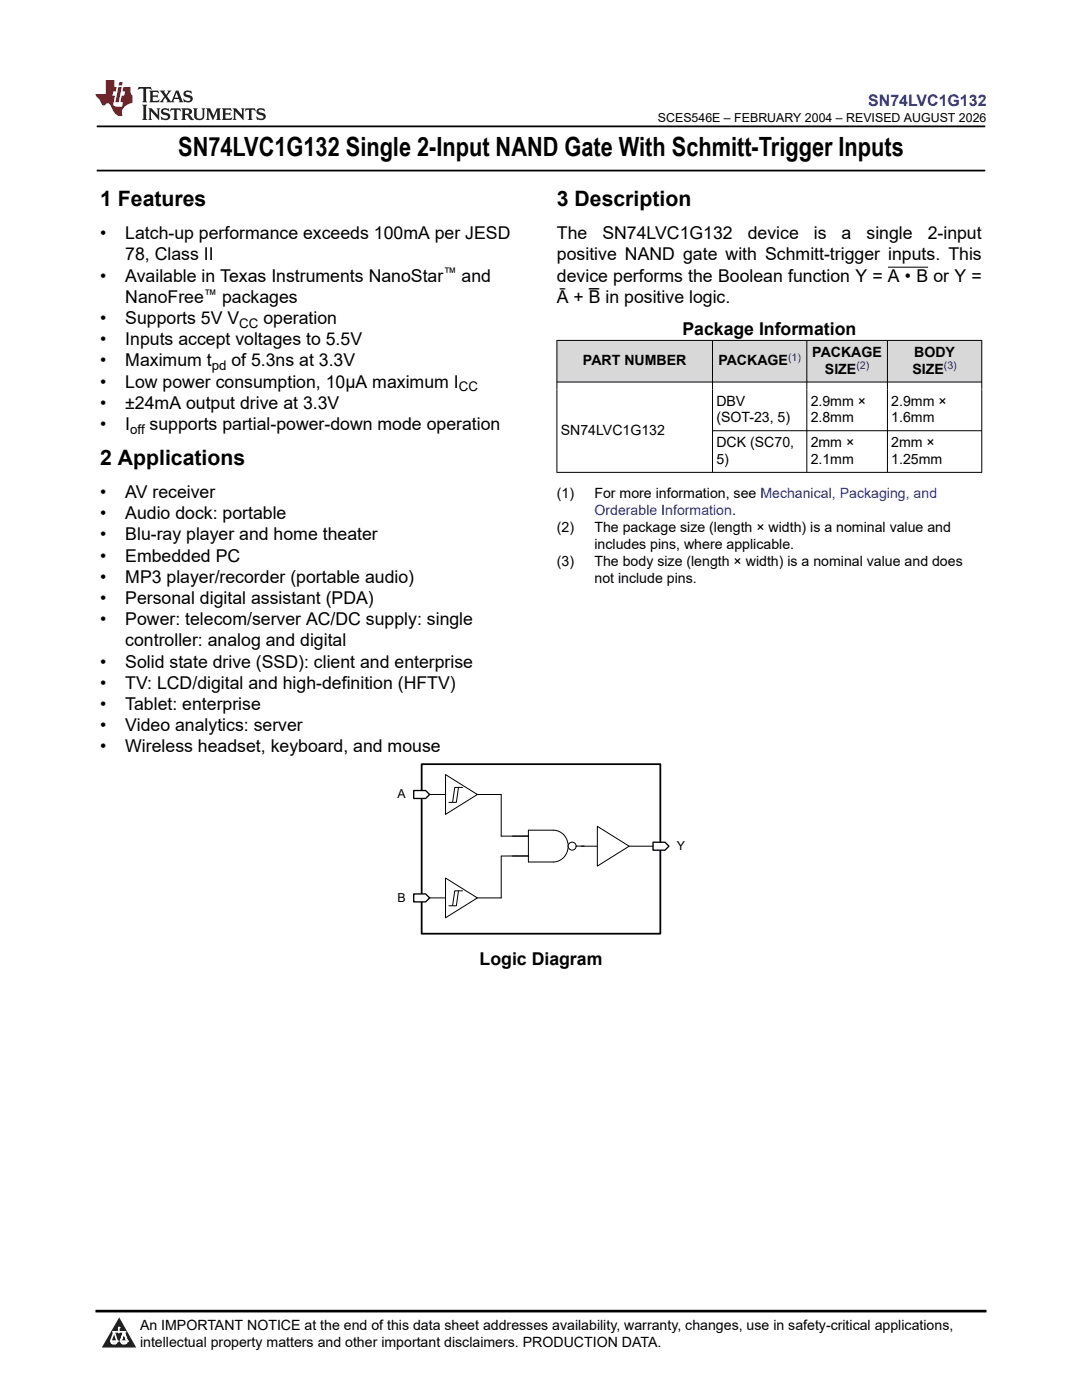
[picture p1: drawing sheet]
<svg xmlns="http://www.w3.org/2000/svg" width="216mm" height="279mm" viewBox="0 0 216 279" stroke-linecap="round" stroke-linejoin="round" font-family="sans-serif">
<defs><g id="words">
<text font-size="5.3" x="35.6" y="31.2">SN74LVC1G132 Single 2-Input NAND Gate With Schmitt-Trigger Inputs</text>
<g font-size="4.2">
<text x="20" y="41.2">1 Features</text>
<text x="111.1" y="41.2">3 Description</text>
<text x="20" y="92.8">2 Applications</text>
</g>
<g font-size="3.5">
<text x="20" y="47.7">•</text>
<text x="25" y="47.7">Latch-up performance exceeds 100mA per JESD</text>
<text x="111.1" y="47.7">The</text>
<text x="120.2" y="47.7">SN74LVC1G132</text>
<text x="149.2" y="47.7">device</text>
<text x="162.4" y="47.7">is</text>
<text x="167.9" y="47.7">a</text>
<text x="172.9" y="47.7">single</text>
<text x="185.1" y="47.7">2-input</text>
<text x="25" y="52">78, Class II</text>
<text x="111.1" y="52">positive NAND gate with Schmitt-trigger inputs. This</text>
<text x="20" y="56.2">•</text>
<text x="25" y="56.2">Available in Texas Instruments NanoStar</text>
<text x="92.1" y="56.2">and</text>
<text x="111.1" y="56.2">device performs the Boolean function Y = A • B or Y =</text>
<text x="20" y="64.7">•</text>
<text x="25" y="64.7">Supports 5V V</text>
<text x="25" y="60.4">NanoFree</text>
<text x="44.3" y="60.4">packages</text>
<text x="52.5" y="64.7">operation</text>
<text x="111.1" y="60.4">Ā + B̅in positive logic.</text>
<text x="20" y="68.9">•</text>
<text x="25" y="68.9">Inputs accept voltages to 5.5V</text>
<text x="136.2" y="66.8">Package Information</text>
<text x="20" y="73.1">•</text>
<text x="20" y="77.4">•</text>
<text x="25" y="73.1">Maximum t</text>
<text x="25" y="77.4">Low power consumption, 10µA maximum I</text>
<text x="46.2" y="73.1">of 5.3ns at 3.3V</text>
<text x="20" y="81.6">•</text>
<text x="25" y="81.6">±24mA output drive at 3.3V</text>
<text x="20" y="85.8">•</text>
<text x="25" y="85.8">I</text>
<text x="29.9" y="85.8">supports partial-power-down mode operation</text>
<text x="20" y="99.4">•</text>
<text x="25" y="99.4">AV receiver</text>
<text x="20" y="103.6">•</text>
<text x="20" y="107.8">•</text>
<text x="25" y="103.6">Audio dock: portable</text>
<text x="25" y="107.8">Blu-ray player and home theater</text>
<text x="20" y="112.1">•</text>
<text x="25" y="112.1">Embedded PC</text>
<text x="20" y="116.3">•</text>
<text x="25" y="116.3">MP3 player/recorder (portable audio)</text>
<text x="20" y="120.5">•</text>
<text x="20" y="124.8">•</text>
<text x="25" y="120.5">Personal digital assistant (PDA)</text>
<text x="25" y="124.8">Power: telecom/server AC/DC supply: single</text>
<text x="25" y="129">controller: analog and digital</text>
<text x="20" y="133.2">•</text>
<text x="20" y="137.5">•</text>
<text x="25" y="133.2">Solid state drive (SSD): client and enterprise</text>
<text x="25" y="137.5">TV: LCD/digital and high-definition (HFTV)</text>
<text x="20" y="141.7">•</text>
<text x="25" y="141.7">Tablet: enterprise</text>
<text x="20" y="145.9">•</text>
<text x="25" y="145.9">Video analytics: server</text>
<text x="20" y="150.2">•</text>
<text x="25" y="150.2">Wireless headset, keyboard, and mouse</text>
<text x="95.7" y="192.5">Logic Diagram</text>
</g>
<text font-size="3.2" fill="#00f" x="173.3" y="21.1">SN74LVC1G132</text>
<g font-size="2.8">
<text x="162.1" y="71.2">PACKAGE</text>
<text x="182.4" y="71.2">BODY</text>
<text x="116.3" y="72.9">PART NUMBER</text>
<text x="143.3" y="72.9">PACKAGE</text>
<text x="164.6" y="74.6">SIZE</text>
<text x="182.1" y="74.6">SIZE</text>
<text x="142.9" y="80.9">DBV</text>
<text x="161.8" y="80.9">2.9mm ×</text>
<text x="177.8" y="80.9">2.9mm ×</text>
<text x="111.9" y="86.8">SN74LVC1G132</text>
<text x="142.9" y="84.3">(SOT-23, 5)</text>
<text x="142.9" y="89.2">DCK (SC70,</text>
<text x="161.8" y="84.3">2.8mm</text>
<text x="161.8" y="89.2">2mm ×</text>
<text x="177.8" y="84.3">1.6mm</text>
<text x="177.8" y="89.2">2mm ×</text>
<text x="142.9" y="92.6">5)</text>
<text x="161.8" y="92.6">2.1mm</text>
<text x="177.8" y="92.6">1.25mm</text>
<text x="111.1" y="99.4">(1)</text>
<text x="118.6" y="99.4">For more information, see Mechanical, Packaging, and</text>
<text x="111.1" y="106.2">(2)</text>
<text x="118.6" y="106.2">The package size (length × width) is a nominal value and</text>
<text x="111.1" y="113">(3)</text>
<text x="118.6" y="109.6">includes pins, where applicable.</text>
<text x="118.6" y="113">The body size (length × width) is a nominal value and does</text>
<text x="118.6" y="116.4">not include pins.</text>
<text x="27.9" y="265.5">An IMPORTANT NOTICE at the end of this data sheet addresses availability, warranty, changes, use in safety-critical applications,</text>
<text x="27.9" y="268.9">intellectual property matters and other important disclaimers. PRODUCTION DATA.</text>
</g>
<text font-size="2.8" fill="#00f" x="118.6" y="102.8">Orderable Information.</text>
<g font-size="2.6">
<text x="40.7" y="59.6">™</text>
<text x="88.5" y="55.3">™</text>
<text x="47.7" y="65.4">CC</text>
<text x="42.2" y="73.8">pd</text>
<text x="91.5" y="78.1">CC</text>
<text x="26" y="86.5">off</text>
</g>
<g font-size="2.5">
<text x="131.3" y="24.3">SCES546E – FEBRUARY 2004 – REVISED AUGUST 2026</text>
<text x="79.3" y="159.3">A</text>
<text x="135.1" y="169.6">Y</text>
<text x="79.3" y="179.9">B</text>
</g>
<g font-size="2.1" fill="#00f">
<text x="157.2" y="72">(1)</text>
<text x="170.9" y="73.7">(2)</text>
<text x="188.3" y="73.7">(3)</text>
</g>
</g></defs>
<path d="M19.3 25.2h177.3M19.3 34h177.3" fill="none" stroke="#000" stroke-width=".35"/>
<path d="M177.2 53.3h8" fill="none" stroke="#000" stroke-width=".2"/>
<g fill="#d8d8d8">
<path d="M111.1 67.9h84.8v8.3h-84.8z" fill-rule="evenodd"/>
<path d="M111.2 68h30.9v8.2h-30.9z" fill-rule="evenodd"/>
<path d="M142.2 68h18.7v8.2h-18.7z" fill-rule="evenodd"/>
<path d="M161.1 68h15.9v8.2h-15.9z" fill-rule="evenodd"/>
<path d="M177.1 68h18.7v8.2h-18.7z" fill-rule="evenodd"/>
</g>
<path d="M111.1 67.9h84.9M111.1 76.2h84.9M111.1 67.9v26.4M142.2 67.9v26.4M161 67.9v26.4M177.1 67.9v26.4M195.9 67.9v26.4M111.1 94.3h84.9M142.2 86h53.8" fill="none" stroke="#000" stroke-width=".2"/>
<path d="M84.1 152.5h47.7v33.8h-47.7z" fill-rule="evenodd" fill="#fff"/>
<path d="M84.1 152.5h47.7v33.8h-47.7z" fill="none" stroke="#000" stroke-width=".35"/>
<path d="M82.6 157.8h2.3l.8 .8-.8 .8h-2.3z" fill-rule="evenodd" fill="#fff"/>
<path d="M82.6 157.8h2.3l.8 .8-.8 .8h-2.3z" fill="none" stroke="#000" stroke-width=".26"/>
<path d="M130.3 168.1h2.4l.8 .8-.8 .8h-2.4z" fill-rule="evenodd" fill="#fff"/>
<path d="M130.3 168.1h2.4l.8 .8-.8 .8h-2.4z" fill="none" stroke="#000" stroke-width=".26"/>
<path d="M85.7 158.6h3.2M88.9 154.6l6.4 4-6.4 3.9zM95.3 158.6h4.7M116 168.9h3.2M119.2 164.9l6.3 4-6.3 3.9zM125.5 168.9h4.8" fill="none" stroke="#000" stroke-width=".2"/>
<path d="M82.6 178.4h2.3l.8 .8-.8 .8h-2.3z" fill-rule="evenodd" fill="#fff"/>
<path d="M82.6 178.4h2.3l.8 .8-.8 .8h-2.3z" fill="none" stroke="#000" stroke-width=".26"/>
<path d="M100 158.6v8.3M85.7 179.2h3.2M88.9 175.2l6.4 4-6.4 4zM100 170.9v8.3h-4.7M102.3 166.9h3.1M102.3 170.8h3.1M105.4 165.7h5a3.2 3.2 0 0 1 3 3.2 3.2 3.2 0 0 1-3 3.1h-5zM113.4 168.9h3.1" fill="none" stroke="#000" stroke-width=".2"/>
<circle cx="114.2" cy="168.9" r=".79" fill="#fff"/>
<g fill="none" stroke="#000" stroke-width=".2">
<path d="M91.5 157.2l-.4 2.9h-1.5M92.3 157.1h-1.6l-.4 3M91.5 177.8l-.4 3h-1.5M92.3 177.8h-1.6l-.4 2.9M105.4 166.9h-5.4M105.4 170.8h-5.4"/>
<circle cx="114.2" cy="168.9" r=".79"/>
</g>
<path d="M0 0h215.9v23.8h-215.9z" fill-rule="evenodd" fill="#fff"/>
<path d="M27.7 17.4l-.2 .6 .5-.3h.6v.2v2.1l-.2 .4h1l-.2-.4v-2.1v-.2h.5l.5 .3-.1-.6zM29.8 18.1l.2 .4v1.5l-.2 .4h1.9l.1-.6a1.08 1.08 0 0 1-1.3 .2v-.7h.6l.4 .2v-.6l-.4 .2h-.6v-.6l.2-.1a1 1 0 0 1 1 .2l-.1-.5zM31.8 18.1l1 1.1-1 1.2h.9l-.2-.2 .4-.7 .5 .7-.2 .2h1.6l-.2-.2 .1-.4h1l.1 .4-.1 .2h.9l-.2-.3-.8-2h-.5l-1 2.2-.8-1.1 .9-1.1h-.8l.2 .2-.5 .7-.3-.7 .1-.2zM35.2 18.5l.4 1h-.8zM36.8 18.2a.65 .65 0 0 0-.2 .8 .65 .65 0 0 0 .6 .4l.7 .2 .1 .2a.79 .79 0 0 1-.7 .4 .79 .79 0 0 1-.7-.5l.1 .7 .2-.1a.93 .93 0 0 0 1.1 .1 .93 .93 0 0 0 .4-1 1.46 1.46 0 0 0-1.2-.6l-.1-.3a1.09 1.09 0 0 1 1.2 .2l-.2-.6-.1 .1-.6-.2zM28.4 20.9l.2 .4v2.3l-.2 .3h1l-.2-.3v-2.3l.2-.4zM29.6 21.6l.2 .4v1.6l-.2 .3h.8l-.3-.3v-1.4l1.7 1.8v-2l.2-.4h-.8l.2 .2 .1 1.1-1.2-1.3zM32.3 21.8a.65 .65 0 0 0-.2 .7 .65 .65 0 0 0 .7 .4l.6 .2 .1 .2a.79 .79 0 0 1-.7 .4 .79 .79 0 0 1-.7-.5l.1 .7 .2-.1a.93 .93 0 0 0 1.1 .1 .93 .93 0 0 0 .4-.9 1.46 1.46 0 0 0-1.2-.6l-.1-.4a1.09 1.09 0 0 1 1.2 .2l-.2-.6-.1 .1-.6-.1zM34.1 21.6l-.1 .7a.63 .63 0 0 1 .7-.4l.1 1.7-.3 .3h1l-.2-.3v-1.7a.66 .66 0 0 1 .8 .4l-.1-.7zM36.2 21.6l.2 .4v1.6l-.2 .3h.9l-.2-.2v-.7h.5l.1 .2a.79 .79 0 0 0 1.2 .6l-1-.9a.61 .61 0 0 0 .6-.6 .61 .61 0 0 0-.5-.6zM36.9 21.9h.2a.47 .47 0 0 1 .5 .1 .47 .47 0 0 1 .1 .5l-.2 .2h-.6zM38.5 21.6l.2 .2a2.27 2.27 0 0 0 .4 2 1.04 1.04 0 0 0 1.7-.7v-1.3l.2-.2h-.8l.2 .4v1.1a.6 .6 0 0 1-.6 .6 .6 .6 0 0 1-.6-.6v-1.1l.3-.4zM41.1 21.6l.2 .4v1.6l-.2 .3h.7l-.2-.3v-1.5l.9 1.9 .8-1.9v1.5l-.2 .3h1l-.3-.3v-1.6l.3-.4h-.8l-.7 1.5-.7-1.5zM44.3 21.6l.2 .4v1.6l-.2 .3h1.9l.1-.5a1.09 1.09 0 0 1-1.3 .1v-.6h.6l.4 .1v-.6l-.4 .2h-.6v-.6l.2-.1a1.01 1.01 0 0 1 1 .3l-.1-.6zM46.4 21.6l.3 .4v1.6l-.3 .3h.8l-.2-.3v-1.4l1.6 1.8v-2l.2-.4h-.7l.2 .2v1.1l-1.2-1.3zM49 21.6l-.1 .7a.63 .63 0 0 1 .8-.4v1.7l-.3 .3h1l-.2-.3v-1.7a.66 .66 0 0 1 .8 .4l-.1-.7zM51.4 21.8a.65 .65 0 0 0-.2 .7 .65 .65 0 0 0 .6 .4l.6 .2 .2 .2a.79 .79 0 0 1-.8 .4 .79 .79 0 0 1-.6-.5l.1 .7 .2-.1a.93 .93 0 0 0 1 .1 .93 .93 0 0 0 .5-.9 1.46 1.46 0 0 0-1.3-.6l-.1-.4a1.09 1.09 0 0 1 1.3 .2l-.2-.6-.2 .1-.5-.1z" fill="#231f20"/>
<path d="M21.1 16v2.8h-2.1l.1 .3 .9 1a.95 .95 0 0 0 .9 .9 .59 .59 0 0 1 .6-.4 .59 .59 0 0 1 .5 .4l.4 .8a1.59 1.59 0 0 0 2.1 1.3 1.61 1.61 0 0 1 1-2.2l1-.4-.1-1.5a1.59 1.59 0 0 1-.4-1.6h-1.4l-.2 .9h.5l-.1 .8h-.5l-.2 1v.2l.4 .1-.2 .9h-.6a.73 .73 0 0 1-1.1-.7l.3-1.5h-.5l.2-.8h.5l.2-.9h-.5v-1.4zM23.6 17.4l-.6 3h.7l.6-3zM23.8 16.4l-.1 .7h.7l.1-.7z" fill="#ed1c24"/>
<path d="M0 261.4h215.9v18h-215.9z" fill-rule="evenodd" fill="#fff"/>
<path d="M23.8 262.9l3.4 6h-6.9z" fill="#231f20"/>
<path d="M22.1 267.7h1.3l-.4 .5h-.3a.55 .55 0 0 1-.6-.5z" fill-rule="evenodd" fill="#fff"/>
<path d="M22.1 267.7h1.3l-.4 .5h-.3a.55 .55 0 0 1-.6-.5z" fill="none" stroke="#231f20" stroke-width=".34"/>
<path d="M22.1 267.7h1.3l-.4 .5h-.5zM23.7 265.9h.1M23.7 264.9v1z" fill="none" stroke="#fff" stroke-width=".34"/>
<circle cx="23.7" cy="264.9" r=".17" fill="#fff"/>
<path d="M22.6 265.8h.1M22.6 265.8h2.3z" fill="none" stroke="#fff" stroke-width=".34"/>
<circle cx="24.9" cy="265.8" r=".17" fill="#fff"/>
<path d="M24 267.7h.1" fill="none" stroke="#fff" stroke-width=".34"/>
<path d="M24.7 265.8l-.7 1.9z" fill="#fff"/>
<path d="M24.7 265.8l-.7 1.9z" fill="none" stroke="#fff" stroke-width=".34"/>
<path d="M24.7 265.8l.7 1.9z" fill="#fff"/>
<path d="M24.7 265.8l.7 1.9zM25.3 267.7h.1" fill="none" stroke="#fff" stroke-width=".34"/>
<circle cx="22.1" cy="267.7" r=".17" fill="#fff"/>
<path d="M22.8 265.8l-.7 1.9zM22.8 265.8l.6 1.9z" fill="none" stroke="#fff" stroke-width=".34"/>
<circle cx="23.4" cy="267.7" r=".17" fill="#fff"/>
<path d="M24.1 267.7h1.3a.65 .65 0 0 1-.6 .5 .65 .65 0 0 1-.7-.5z" fill-rule="evenodd" fill="#fff"/>
<path d="M24.1 267.7h1.3a.65 .65 0 0 1-.6 .5 .65 .65 0 0 1-.7-.5z" fill="none" stroke="#231f20" stroke-width=".34"/>
<path d="M24 267.7h.1M24.1 267.7h1.3l-.4 .5h-.5z" fill="none" stroke="#fff" stroke-width=".34"/>
<circle cx="25.4" cy="267.7" r=".17" fill="#fff"/>
<path d="M19 261.7h177.8" fill="none" stroke="#000" stroke-width=".53"/>
<use href="#words"/>
</svg>
